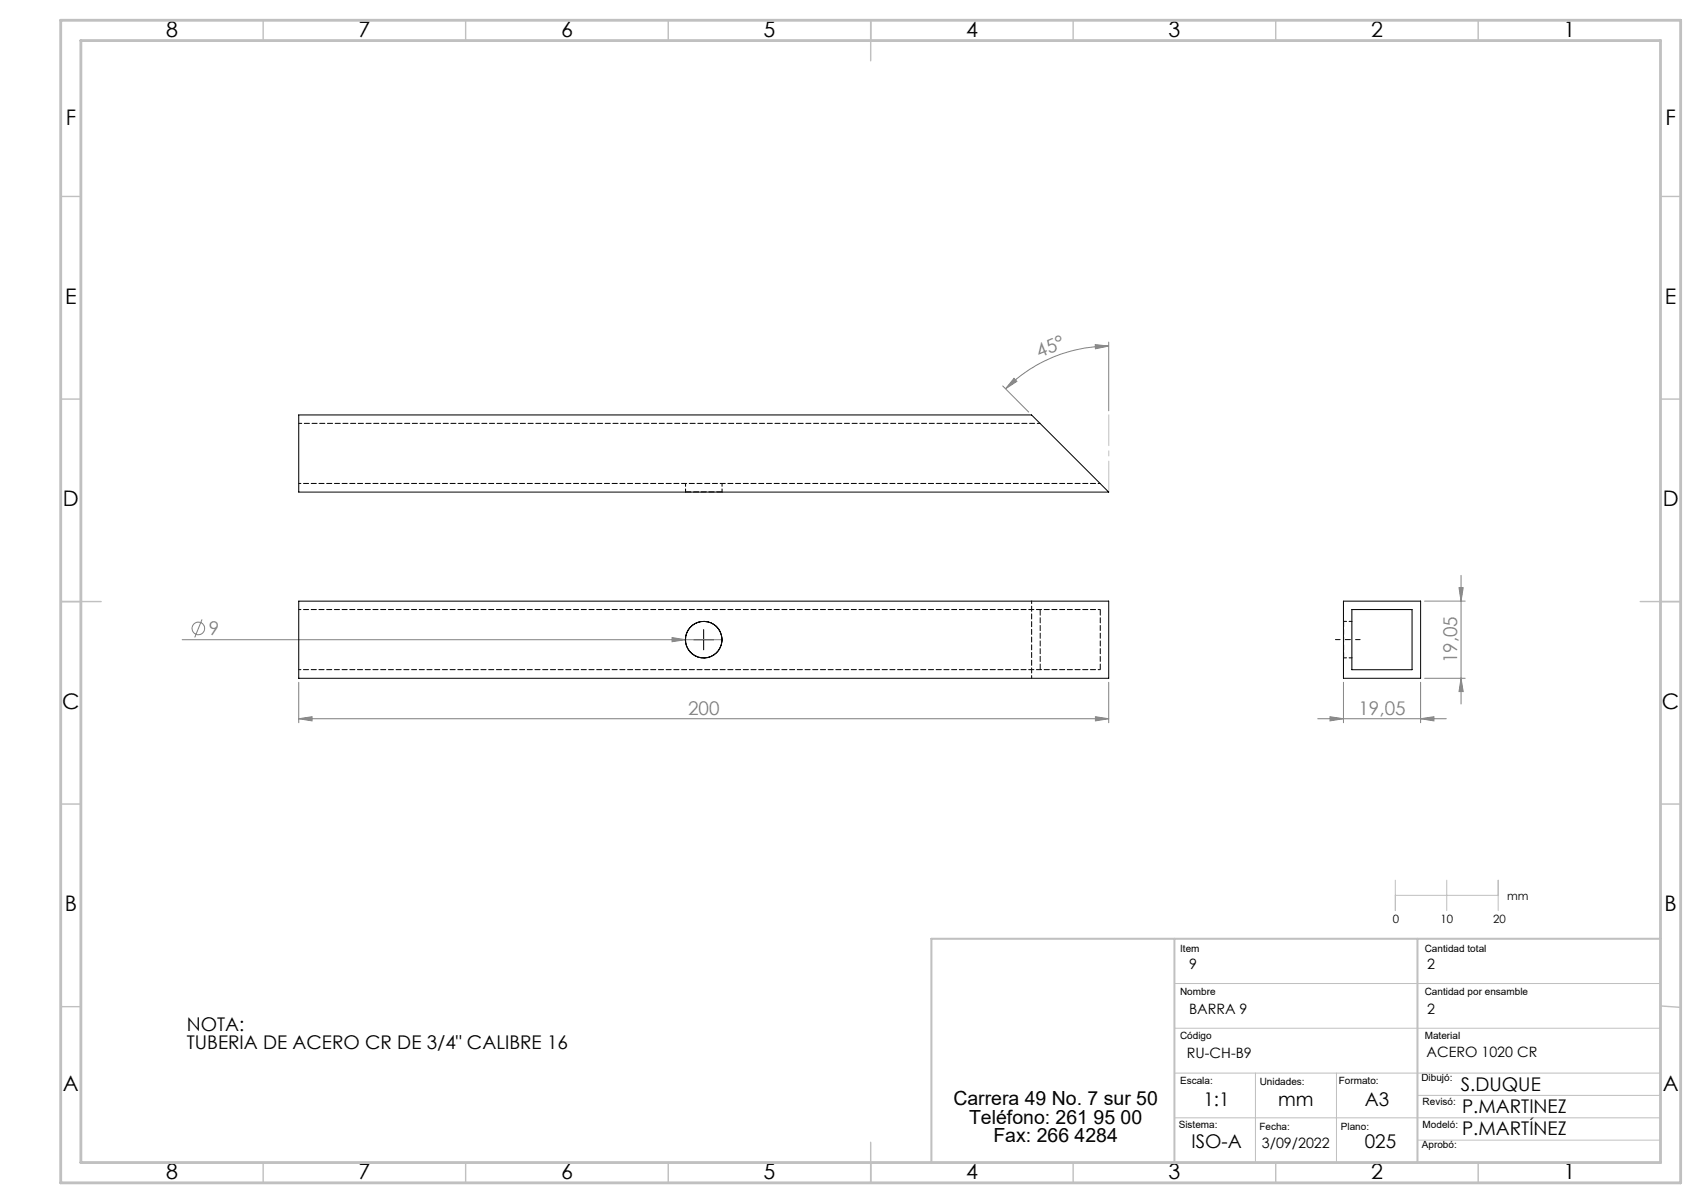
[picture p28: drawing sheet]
<svg xmlns="http://www.w3.org/2000/svg" width="420mm" height="297mm" viewBox="0 0 420 297" stroke-linecap="round" stroke-linejoin="round" font-family="sans-serif">
<defs><g id="words">
<g font-size="5.3">
<text x="41" y="9">8</text>
<text x="88.5" y="9">7</text>
<text x="138.5" y="9">6</text>
<text x="188.5" y="9">5</text>
<text x="238.5" y="9">4</text>
<text x="288.5" y="9">3</text>
<text x="338.5" y="9">2</text>
<text x="386" y="9">1</text>
<text x="16.2" y="30.8">F</text>
<text x="411.2" y="30.8">F</text>
<text x="16.1" y="75">E</text>
<text x="411.1" y="75">E</text>
<text x="15.5" y="125">D</text>
<text x="410.5" y="125">D</text>
<text x="15.4" y="175">C</text>
<text x="410.4" y="175">C</text>
<text x="16" y="225">B</text>
<text x="411" y="225">B</text>
<text x="15.5" y="269.3">A</text>
<text x="410.5" y="269.3">A</text>
<text x="41" y="291">8</text>
<text x="88.5" y="291">7</text>
<text x="138.5" y="291">6</text>
<text x="188.5" y="291">5</text>
<text x="238.5" y="291">4</text>
<text x="288.5" y="291">3</text>
<text x="338.5" y="291">2</text>
<text x="386" y="291">1</text>
</g>
<g font-size="4.8">
<text x="235.4" y="272.9">Carrera 49 No. 7 sur 50</text>
<text x="239.3" y="277.4">Teléfono: 261 95 00</text>
<text x="245.3" y="281.9">Fax: 266 4284</text>
</g>
<g font-size="4.7" fill="#808080">
<text x="256.6" y="88.4" transform="rotate(-22 256.6 88.4)">45°</text>
<text x="51.6" y="156.8">9</text>
<text x="359.8" y="163.7" transform="rotate(-90 359.8 163.7)">19,05</text>
<text x="169.9" y="176.4">200</text>
<text x="335.4" y="176.4">19,05</text>
</g>
<g font-size="4.7">
<text x="46.1" y="254.5">NOTA:</text>
<text x="46.1" y="259.1">TUBERIA DE ACERO CR DE 3/4&quot; CALIBRE 16</text>
<text x="360.7" y="269.2">S.DUQUE</text>
<text x="297.2" y="272.9">1:1</text>
<text x="315.6" y="272.9">mm</text>
<text x="337" y="272.9">A3</text>
<text x="361" y="274.8">P.MARTINEZ</text>
<text x="361" y="280.2">P.MARTÍNEZ</text>
<text x="294.2" y="283.5">ISO-A</text>
<text x="337" y="283.5">025</text>
</g>
<g font-size="3.5">
<text x="293.6" y="239.2">9</text>
<text x="352.4" y="239.2">2</text>
<text x="293.6" y="250.2">BARRA 9</text>
<text x="352.4" y="250.2">2</text>
<text x="293.1" y="261.2">RU-CH-B9</text>
<text x="352.2" y="261.1">ACERO 1020 CR</text>
<text x="311.6" y="283.5">3/09/2022</text>
</g>
<g font-size="2.8">
<text x="343.9" y="227.8">0</text>
<text x="355.7" y="227.8">10</text>
<text x="368.7" y="227.8">20</text>
<text x="372.2" y="222.3">mm</text>
</g>
<g font-size="2.5">
<text x="291.4" y="235.1">Item</text>
<text x="351.8" y="235.1">Cantidad total</text>
<text x="291.4" y="245.5">Nombre</text>
<text x="351.8" y="245.5">Cantidad por ensamble</text>
<text x="291.4" y="256.5">Código</text>
<text x="351.8" y="256.5">Material</text>
<text x="291.4" y="267.7">Escala:</text>
<text x="311" y="267.8">Unidades:</text>
<text x="330.6" y="267.7">Formato:</text>
<text x="351" y="267">Dibujó:</text>
<text x="351.3" y="272.9">Revisó:</text>
<text x="291" y="278.4">Sistema:</text>
<text x="311" y="279">Fecha:</text>
<text x="331.1" y="279">Plano:</text>
<text x="351.3" y="278.4">Modeló:</text>
<text x="351.1" y="283.5">Aprobó:</text>
</g>
</g></defs>
<g fill="none" stroke="#808080" stroke-width=".25">
<path d="M247.6 95.3l6.4 6.4M250.4 93.4l.7 .8-2.8 1.8zM270.4 85.1l3.4 .3-3.3 .7zM273.8 85.4a36.1 36.1 0 0 0-25.5 10.6M273.8 84.5v16.9M45 157.9h133.3M49.9 152.9l-1.8 4.5M165.9 157.4l3.3 .5-3.3 .5zM351.8 148.4h10M360.3 145.1h1l-.5 3.3zM360.8 142.1v31.7M73.8 177.4l3.2-.5v1.1z"/>
<path d="M73.8 168.4v10M73.8 177.4h200M270.5 176.9l3.3 .5-3.3 .6zM273.8 168.4v10M325.4 177.4h31.7M328.4 176.9l3.3 .5-3.3 .6zM331.7 168.4v10M350.8 177.4l3.2-.5v1.1zM350.8 168.4v10M351.8 167.5h10M360.8 167.5l.5 3.2h-1z"/>
<circle cx="49" cy="155.1" r="1.55"/>
</g>
<path d="M329.8 157.9h6" fill="none" stroke="#000" stroke-width=".25" stroke-dasharray="15.2 1.3 1.3 1.3" stroke-dashoffset="14.1"/>
<path d="M171.3 157.9h4.9M173.7 155.4v5" fill="none" stroke="#000" stroke-width=".25"/>
<path d="M273.8 121.5v-19.1" fill="none" stroke="#c0c0c0" stroke-width=".25" stroke-dasharray="15.2 1.3 1.3 1.3" stroke-dashoffset="7.6"/>
<path d="M344.5 217.3v7.5M357.2 217.3v7.5M369.9 217.3v7.5M344.5 221h25.4M290 242.8h120M290 253.9h120M290 264.9h120M290 276h120M310 264.9v22.1M330 264.9v22.1M350 270.4h60M350 281.5h60" fill="none" stroke="#c0c0c0" stroke-width=".25"/>
<g fill="none" stroke="#c0c0c0" stroke-width=".35">
<path d="M65 5v5M115 5v5M165 5v5M215 5v10M265 5v5M315 5v5M365 5v5M15 48.5h5M410 48.5h5M15 98.5h5M410 98.5h5M15 148.5h10"/>
<path d="M405 148.5h10M15 198.5h5M410 198.5h5M15 248.5h5M410 248.4l5 .3M65 287v5M115 287v5M165 287v5M215 282v10M265 287v5M315 287v5M365 287v5"/>
</g>
<path d="M290 231.8v55.2M350 231.8v55.2M410 231.8h-180v55.2" fill="none" stroke="#c0c0c0" stroke-width=".5"/>
<path d="M15 5h400v287h-400zM20 10h390v277h-390z" fill="none" stroke="#c0c0c0" stroke-width=".7"/>
<g fill="#808080">
<path d="M165.9 157.4l3.3 .5-3.3 .5z"/>
<path d="M270.4 85.1l3.4 .3-3.3 .7zM250.4 93.4l.7 .8-2.8 1.8z"/>
<path d="M270.5 176.9l3.3 .5-3.3 .6zM73.8 177.4l3.2-.5v1.1z"/>
<path d="M328.4 176.9l3.3 .5-3.3 .6zM350.8 177.4l3.2-.5v1.1z"/>
<path d="M360.8 167.5l.5 3.2h-1zM360.3 145.1h1l-.5 3.3z"/>
</g>
<g fill="none" stroke="#000" stroke-width=".25">
<path d="M73.8 102.4h180.9l19.1 19.1h-200zM73.8 148.4h200v19.1h-200zM331.7 148.4h19.1v19.1h-19.1zM333.8 150.5h14.9v14.8h-14.9z"/>
<circle cx="173.8" cy="157.9" r="4.5"/>
</g>
<path d="M73.8 119.4h197.9M73.8 150.5h197.9M73.8 165.3h197.9" fill="none" stroke="#000" stroke-width=".25" stroke-dasharray="1.3 .6" stroke-dashoffset=".7"/>
<path d="M169.3 121.4h9M271.7 150.5v14.8M331.8 153.4v9M256.8 165.3v-14.8" fill="none" stroke="#000" stroke-width=".25" stroke-dasharray="1.3 .6" stroke-dashoffset="-.1"/>
<path d="M254.7 167.4v-19" fill="none" stroke="#000" stroke-width=".25" stroke-dasharray="1.3 .6" stroke-dashoffset=".6"/>
<path d="M73.8 104.5h183M169.3 119.4v2M178.3 121.4v-2M333.8 153.4h-2M331.8 162.4h2" fill="none" stroke="#000" stroke-width=".25" stroke-dasharray="1.3 .6" stroke-dashoffset=".5"/>
<path d="M169.3 121.4v.1M178.3 121.5v-.1M331.8 153.4h-.1M331.7 162.4h.1" fill="none" stroke="#000" stroke-width=".25" stroke-dasharray="1.3 .6"/>
<use href="#words"/>
</svg>
